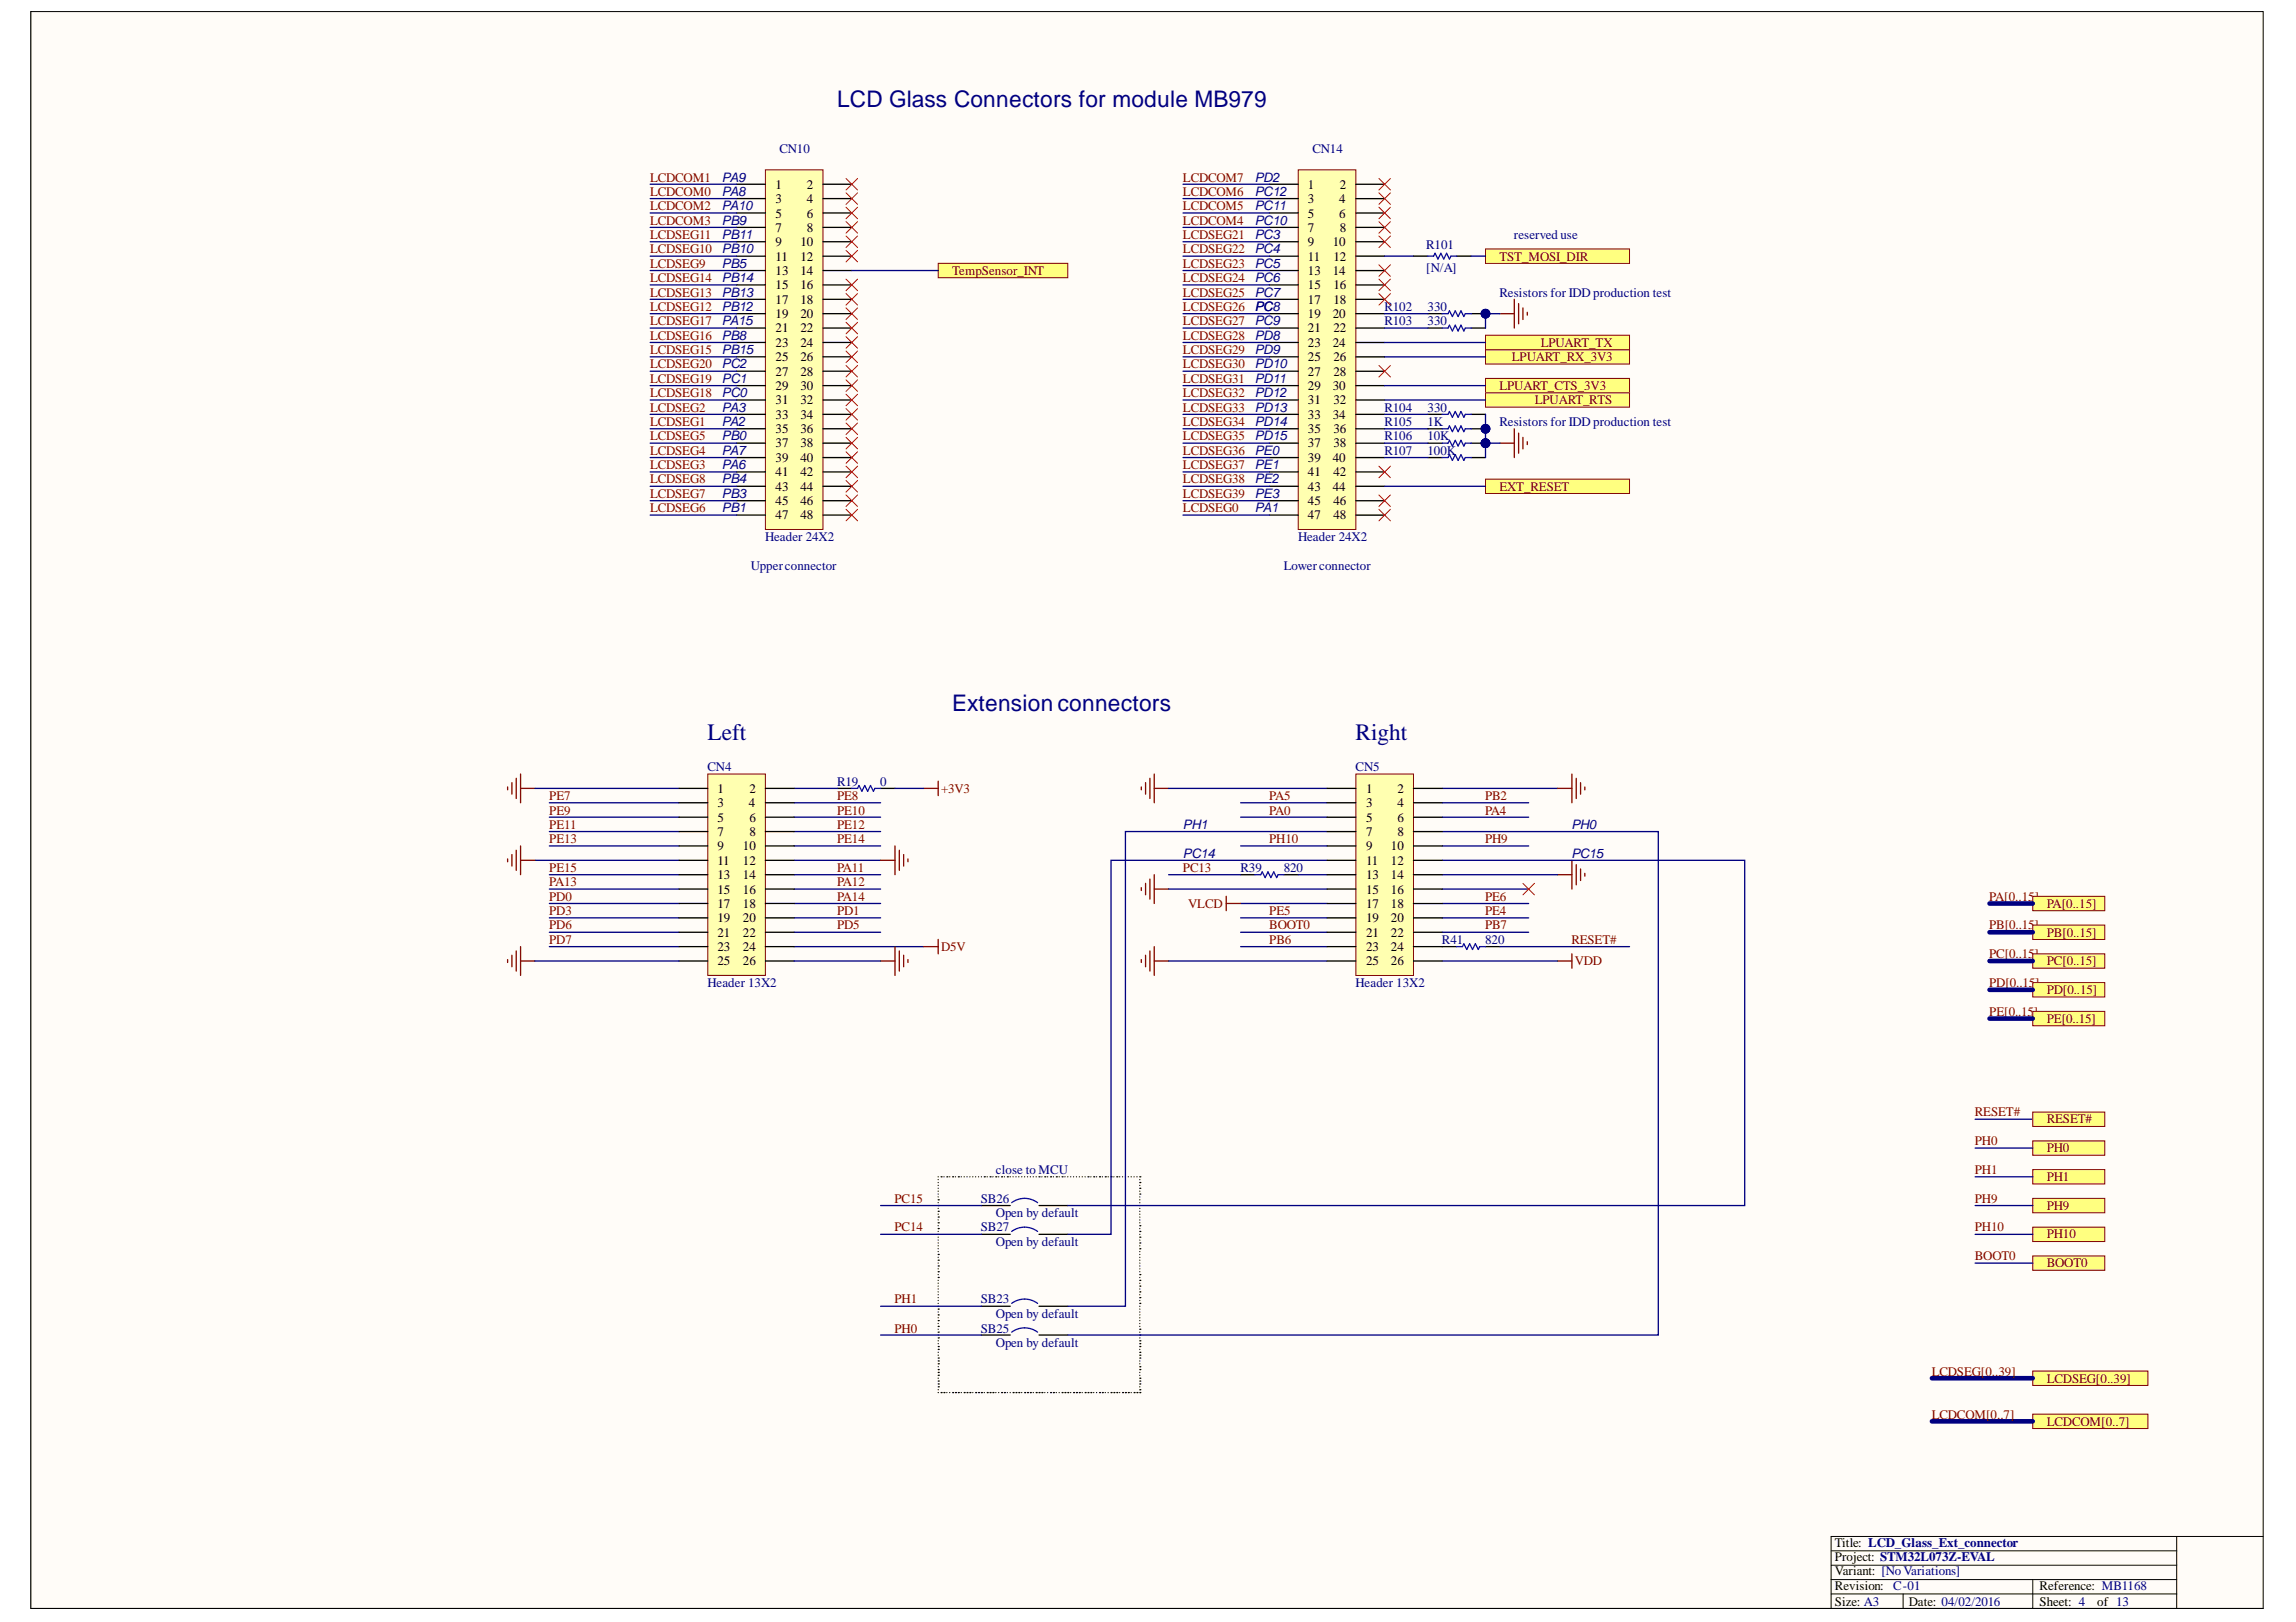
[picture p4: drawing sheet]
<svg xmlns="http://www.w3.org/2000/svg" width="297mm" height="210mm" viewBox="0 0 297 210" stroke-linecap="round" stroke-linejoin="round" font-family="sans-serif">
<defs><g id="words">
<g font-size="3" fill="#000080">
<text x="108.3" y="13.9">LCD Glass Connectors for module MB979</text>
<text x="91.5" y="95.8">Left</text>
<text x="123.2" y="92.1">Extension connectors</text>
<text x="175.4" y="95.8">Right</text>
</g>
<g font-size="1.7" fill="#800000">
<text x="84.1" y="23.5">LCDCOM1</text>
<text x="153" y="23.5">LCDCOM7</text>
<text x="84.1" y="25.4">LCDCOM0</text>
<text x="84.1" y="27.2">LCDCOM2</text>
<text x="84.1" y="29.1">LCDCOM3</text>
<text x="153" y="25.4">LCDCOM6</text>
<text x="153" y="27.2">LCDCOM5</text>
<text x="153" y="29.1">LCDCOM4</text>
<text x="84.1" y="30.9">LCDSEG11</text>
<text x="84.1" y="32.8">LCDSEG10</text>
<text x="84.1" y="34.7">LCDSEG9</text>
<text x="123.2" y="35.6">TempSensor_INT</text>
<text x="153" y="30.9">LCDSEG21</text>
<text x="153" y="32.8">LCDSEG22</text>
<text x="153" y="34.7">LCDSEG23</text>
<text x="194" y="33.7">TST_MOSI_DIR</text>
<text x="84.1" y="36.5">LCDSEG14</text>
<text x="84.1" y="38.4">LCDSEG13</text>
<text x="84.1" y="40.2">LCDSEG12</text>
<text x="153" y="36.5">LCDSEG24</text>
<text x="153" y="38.4">LCDSEG25</text>
<text x="153" y="40.2">LCDSEG26</text>
<text x="84.1" y="42.1">LCDSEG17</text>
<text x="84.1" y="44">LCDSEG16</text>
<text x="84.1" y="45.8">LCDSEG15</text>
<text x="84.1" y="47.7">LCDSEG20</text>
<text x="153" y="42.1">LCDSEG27</text>
<text x="153" y="44">LCDSEG28</text>
<text x="153" y="45.8">LCDSEG29</text>
<text x="153" y="47.7">LCDSEG30</text>
<text x="195.6" y="46.7">LPUART_RX_3V3</text>
<text x="199.3" y="44.9">LPUART_TX</text>
<text x="84.1" y="49.5">LCDSEG19</text>
<text x="84.1" y="51.4">LCDSEG18</text>
<text x="84.1" y="53.3">LCDSEG2</text>
<text x="153" y="49.5">LCDSEG31</text>
<text x="153" y="51.4">LCDSEG32</text>
<text x="153" y="53.3">LCDSEG33</text>
<text x="194" y="50.5">LPUART_CTS_3V3</text>
<text x="198.6" y="52.3">LPUART_RTS</text>
<text x="84.1" y="55.1">LCDSEG1</text>
<text x="84.1" y="57">LCDSEG5</text>
<text x="84.1" y="58.8">LCDSEG4</text>
<text x="153" y="55.1">LCDSEG34</text>
<text x="153" y="57">LCDSEG35</text>
<text x="153" y="58.8">LCDSEG36</text>
<text x="84.1" y="60.7">LCDSEG3</text>
<text x="84.1" y="62.6">LCDSEG8</text>
<text x="84.1" y="64.4">LCDSEG7</text>
<text x="153" y="60.7">LCDSEG37</text>
<text x="153" y="62.6">LCDSEG38</text>
<text x="153" y="64.4">LCDSEG39</text>
<text x="194" y="63.5">EXT_RESET</text>
<text x="84.1" y="66.3">LCDSEG6</text>
<text x="153" y="66.3">LCDSEG0</text>
<text x="71.1" y="103.5">PE7</text>
<text x="71.1" y="105.4">PE9</text>
<text x="71.1" y="107.3">PE11</text>
<text x="108.3" y="103.5">PE8</text>
<text x="108.3" y="105.4">PE10</text>
<text x="108.3" y="107.3">PE12</text>
<text x="121.7" y="102.6">+3V3</text>
<text x="164.2" y="103.5">PA5</text>
<text x="164.2" y="105.4">PA0</text>
<text x="192.1" y="103.5">PB2</text>
<text x="192.1" y="105.4">PA4</text>
<text x="71.1" y="109.1">PE13</text>
<text x="71.1" y="112.8">PE15</text>
<text x="108.3" y="109.1">PE14</text>
<text x="108.3" y="112.8">PA11</text>
<text x="153" y="112.8">PC13</text>
<text x="164.2" y="109.1">PH10</text>
<text x="192.1" y="109.1">PH9</text>
<text x="71.1" y="114.7">PA13</text>
<text x="71.1" y="116.6">PD0</text>
<text x="71.1" y="118.4">PD3</text>
<text x="108.3" y="114.7">PA12</text>
<text x="108.3" y="116.6">PA14</text>
<text x="108.3" y="118.4">PD1</text>
<text x="153.7" y="117.5">VLCD</text>
<text x="164.2" y="118.4">PE5</text>
<text x="192.1" y="116.6">PE6</text>
<text x="192.1" y="118.4">PE4</text>
<text x="257.4" y="116.6">PA[0..15]</text>
<text x="264.8" y="117.5">PA[0..15]</text>
<text x="71.1" y="120.3">PD6</text>
<text x="71.1" y="122.1">PD7</text>
<text x="108.3" y="120.3">PD5</text>
<text x="121.7" y="123.1">D5V</text>
<text x="164.2" y="120.3">BOOT0</text>
<text x="164.2" y="122.1">PB6</text>
<text x="192.1" y="120.3">PB7</text>
<text x="203.3" y="122.1">RESET#</text>
<text x="203.7" y="124.9">VDD</text>
<text x="257.4" y="120.3">PB[0..15]</text>
<text x="257.4" y="124">PC[0..15]</text>
<text x="264.8" y="121.2">PB[0..15]</text>
<text x="264.8" y="124.9">PC[0..15]</text>
<text x="257.4" y="127.7">PD[0..15]</text>
<text x="257.4" y="131.4">PE[0..15]</text>
<text x="264.8" y="128.7">PD[0..15]</text>
<text x="264.8" y="132.4">PE[0..15]</text>
<text x="255.5" y="144.5">RESET#</text>
<text x="255.5" y="148.2">PH0</text>
<text x="264.8" y="145.4">RESET#</text>
<text x="264.8" y="149.1">PH0</text>
<text x="115.7" y="155.6">PC15</text>
<text x="255.5" y="151.9">PH1</text>
<text x="255.5" y="155.6">PH9</text>
<text x="264.8" y="152.8">PH1</text>
<text x="115.7" y="159.3">PC14</text>
<text x="255.5" y="159.3">PH10</text>
<text x="264.8" y="160.3">PH10</text>
<text x="264.8" y="156.5">PH9</text>
<text x="255.5" y="163.1">BOOT0</text>
<text x="264.8" y="164">BOOT0</text>
<text x="115.7" y="168.6">PH1</text>
<text x="115.7" y="172.4">PH0</text>
<text x="249.9" y="178">LCDSEG[0..39]</text>
<text x="264.8" y="178.9">LCDSEG[0..39]</text>
<text x="249.9" y="183.6">LCDCOM[0..7]</text>
<text x="264.8" y="184.5">LCDCOM[0..7]</text>
</g>
<g font-size="1.7" fill="#000080">
<text x="93.4" y="23.5">PA9</text>
<text x="100.8" y="19.8">CN10</text>
<text x="162.4" y="23.5">PD2</text>
<text x="169.8" y="19.8">CN14</text>
<text x="93.4" y="25.4">PA8</text>
<text x="93.4" y="27.2">PA10</text>
<text x="93.4" y="29.1">PB9</text>
<text x="162.4" y="25.4">PC12</text>
<text x="162.4" y="27.2">PC11</text>
<text x="162.4" y="29.1">PC10</text>
<text x="93.4" y="30.9">PB11</text>
<text x="93.4" y="32.8">PB10</text>
<text x="93.4" y="34.7">PB5</text>
<text x="162.4" y="32.8">PC4</text>
<text x="162.4" y="34.7">PC5</text>
<text x="162.4" y="30.9">PC3</text>
<text x="184.5" y="32.2">R101</text>
<text x="184.5" y="35.2">[N/A]</text>
<text x="195.9" y="30.9">reserved use</text>
<text x="93.4" y="36.5">PB14</text>
<text x="93.4" y="38.4">PB13</text>
<text x="93.4" y="40.2">PB12</text>
<text x="162.4" y="36.5">PC6</text>
<text x="162.4" y="38.4">PC7</text>
<text x="162.4" y="40.2">PC8</text>
<text x="179.1" y="40.2">R102</text>
<text x="184.7" y="40.2">330</text>
<text x="194" y="38.4">Resistors for IDD production test</text>
<text x="93.4" y="42.1">PA15</text>
<text x="93.4" y="44">PB8</text>
<text x="93.4" y="45.8">PB15</text>
<text x="93.4" y="47.7">PC2</text>
<text x="162.4" y="47.7">PD10</text>
<text x="162.4" y="45.8">PD9</text>
<text x="162.4" y="44">PD8</text>
<text x="162.4" y="42.1">PC9</text>
<text x="179.1" y="42.1">R103</text>
<text x="184.7" y="42.1">330</text>
<text x="93.4" y="53.3">PA3</text>
<text x="93.4" y="49.5">PC1</text>
<text x="93.4" y="51.4">PC0</text>
<text x="162.4" y="49.5">PD11</text>
<text x="162.4" y="51.4">PD12</text>
<text x="162.4" y="53.3">PD13</text>
<text x="179.1" y="53.3">R104</text>
<text x="184.7" y="53.3">330</text>
<text x="93.4" y="55.1">PA2</text>
<text x="93.4" y="58.8">PA7</text>
<text x="93.4" y="57">PB0</text>
<text x="162.4" y="55.1">PD14</text>
<text x="162.4" y="57">PD15</text>
<text x="162.4" y="58.8">PE0</text>
<text x="179.1" y="57">R106</text>
<text x="179.1" y="58.8">R107</text>
<text x="179.1" y="55.1">R105</text>
<text x="184.7" y="57">10K</text>
<text x="184.7" y="58.8">100K</text>
<text x="184.7" y="55.1">1K</text>
<text x="194" y="55.1">Resistors for IDD production test</text>
<text x="93.4" y="60.7">PA6</text>
<text x="93.4" y="62.6">PB4</text>
<text x="93.4" y="64.4">PB3</text>
<text x="162.4" y="60.7">PE1</text>
<text x="162.4" y="62.6">PE2</text>
<text x="162.4" y="64.4">PE3</text>
<text x="93.4" y="66.3">PB1</text>
<text x="99" y="70">Header 24X2</text>
<text x="162.4" y="66.3">PA1</text>
<text x="167.9" y="70">Header 24X2</text>
<text x="97.1" y="73.7">Upperconnector</text>
<text x="166.1" y="73.7">Lowerconnector</text>
<text x="91.5" y="99.8">CN4</text>
<text x="108.3" y="101.7">R19</text>
<text x="113.9" y="101.7">0</text>
<text x="175.4" y="99.8">CN5</text>
<text x="153" y="107.3">PH1</text>
<text x="203.3" y="107.3">PH0</text>
<text x="153" y="111">PC14</text>
<text x="160.5" y="112.8">R39</text>
<text x="166.1" y="112.8">820</text>
<text x="203.3" y="111">PC15</text>
<text x="186.5" y="122.1">R41</text>
<text x="192.1" y="122.1">820</text>
<text x="91.5" y="127.7">Header 13X2</text>
<text x="175.4" y="127.7">Header 13X2</text>
<text x="126.9" y="155.6">SB26</text>
<text x="128.8" y="151.9">close to MCU</text>
<text x="126.9" y="159.3">SB27</text>
<text x="128.8" y="161.2">Open by default</text>
<text x="128.8" y="157.5">Open by default</text>
<text x="126.9" y="168.6">SB23</text>
<text x="126.9" y="172.4">SB25</text>
<text x="128.8" y="170.6">Open by default</text>
<text x="128.8" y="174.3">Open by default</text>
<text x="244.9" y="205.7">C-01</text>
</g>
<g font-size="1.7">
<text x="100.3" y="24.4">1</text>
<text x="100.3" y="26.3">3</text>
<text x="100.3" y="28.1">5</text>
<text x="104.4" y="24.4">2</text>
<text x="104.4" y="26.3">4</text>
<text x="104.4" y="28.1">6</text>
<text x="169.2" y="24.4">1</text>
<text x="169.2" y="26.3">3</text>
<text x="169.2" y="28.1">5</text>
<text x="173.3" y="26.3">4</text>
<text x="173.3" y="28.1">6</text>
<text x="173.3" y="24.4">2</text>
<text x="100.3" y="30">7</text>
<text x="100.3" y="31.9">9</text>
<text x="100.3" y="33.7">11</text>
<text x="100.3" y="35.6">13</text>
<text x="103.6" y="31.9">10</text>
<text x="103.6" y="33.7">12</text>
<text x="103.6" y="35.6">14</text>
<text x="104.4" y="30">8</text>
<text x="169.2" y="30">7</text>
<text x="169.2" y="31.9">9</text>
<text x="169.2" y="33.7">11</text>
<text x="169.2" y="35.6">13</text>
<text x="172.4" y="31.9">10</text>
<text x="172.4" y="35.6">14</text>
<text x="172.5" y="33.7">12</text>
<text x="173.3" y="30">8</text>
<text x="100.3" y="37.4">15</text>
<text x="100.3" y="39.3">17</text>
<text x="100.3" y="41.2">19</text>
<text x="103.6" y="37.4">16</text>
<text x="103.6" y="39.3">18</text>
<text x="103.6" y="41.2">20</text>
<text x="169.2" y="37.4">15</text>
<text x="169.2" y="39.3">17</text>
<text x="169.2" y="41.2">19</text>
<text x="172.4" y="41.2">20</text>
<text x="172.5" y="37.4">16</text>
<text x="172.5" y="39.3">18</text>
<text x="100.3" y="43">21</text>
<text x="100.3" y="44.9">23</text>
<text x="100.3" y="46.7">25</text>
<text x="103.6" y="43">22</text>
<text x="103.6" y="44.9">24</text>
<text x="103.6" y="46.7">26</text>
<text x="169.2" y="43">21</text>
<text x="169.2" y="44.9">23</text>
<text x="169.2" y="46.7">25</text>
<text x="172.4" y="44.9">24</text>
<text x="172.5" y="43">22</text>
<text x="172.5" y="46.7">26</text>
<text x="100.3" y="48.6">27</text>
<text x="100.3" y="50.5">29</text>
<text x="100.3" y="52.3">31</text>
<text x="103.6" y="48.6">28</text>
<text x="103.6" y="50.5">30</text>
<text x="103.6" y="52.3">32</text>
<text x="169.2" y="48.6">27</text>
<text x="169.2" y="50.5">29</text>
<text x="169.2" y="52.3">31</text>
<text x="172.4" y="50.5">30</text>
<text x="172.5" y="48.6">28</text>
<text x="172.5" y="52.3">32</text>
<text x="100.3" y="54.2">33</text>
<text x="100.3" y="56">35</text>
<text x="100.3" y="57.9">37</text>
<text x="100.3" y="59.8">39</text>
<text x="103.6" y="54.2">34</text>
<text x="103.6" y="56">36</text>
<text x="103.6" y="57.9">38</text>
<text x="103.6" y="59.8">40</text>
<text x="169.2" y="54.2">33</text>
<text x="169.2" y="56">35</text>
<text x="169.2" y="57.9">37</text>
<text x="169.2" y="59.8">39</text>
<text x="172.4" y="54.2">34</text>
<text x="172.4" y="59.8">40</text>
<text x="172.5" y="56">36</text>
<text x="172.5" y="57.9">38</text>
<text x="100.3" y="61.6">41</text>
<text x="100.3" y="63.5">43</text>
<text x="100.3" y="65.3">45</text>
<text x="103.6" y="61.6">42</text>
<text x="103.6" y="63.5">44</text>
<text x="103.6" y="65.3">46</text>
<text x="169.2" y="61.6">41</text>
<text x="169.2" y="63.5">43</text>
<text x="169.2" y="65.3">45</text>
<text x="172.4" y="63.5">44</text>
<text x="172.5" y="61.6">42</text>
<text x="172.5" y="65.3">46</text>
<text x="100.3" y="67.2">47</text>
<text x="103.6" y="67.2">48</text>
<text x="169.2" y="67.2">47</text>
<text x="172.5" y="67.2">48</text>
<text x="92.8" y="102.6">1</text>
<text x="92.8" y="104.5">3</text>
<text x="92.8" y="106.3">5</text>
<text x="96.9" y="104.5">4</text>
<text x="97" y="102.6">2</text>
<text x="97" y="106.3">6</text>
<text x="176.7" y="102.6">1</text>
<text x="176.7" y="104.5">3</text>
<text x="176.7" y="106.3">5</text>
<text x="180.8" y="102.6">2</text>
<text x="180.8" y="104.5">4</text>
<text x="180.8" y="106.3">6</text>
<text x="92.8" y="108.2">7</text>
<text x="92.8" y="110.1">9</text>
<text x="92.8" y="111.9">11</text>
<text x="92.8" y="113.8">13</text>
<text x="96.1" y="110.1">10</text>
<text x="96.1" y="111.9">12</text>
<text x="96.1" y="113.8">14</text>
<text x="97" y="108.2">8</text>
<text x="176.7" y="108.2">7</text>
<text x="176.7" y="110.1">9</text>
<text x="176.7" y="111.9">11</text>
<text x="176.7" y="113.8">13</text>
<text x="179.9" y="110.1">10</text>
<text x="179.9" y="111.9">12</text>
<text x="179.9" y="113.8">14</text>
<text x="180.8" y="108.2">8</text>
<text x="92.8" y="115.6">15</text>
<text x="92.8" y="117.5">17</text>
<text x="92.8" y="119.4">19</text>
<text x="96.1" y="115.6">16</text>
<text x="96.1" y="117.5">18</text>
<text x="96.1" y="119.4">20</text>
<text x="176.7" y="115.6">15</text>
<text x="176.7" y="117.5">17</text>
<text x="176.7" y="119.4">19</text>
<text x="179.9" y="115.6">16</text>
<text x="179.9" y="117.5">18</text>
<text x="179.9" y="119.4">20</text>
<text x="92.8" y="121.2">21</text>
<text x="92.8" y="123.1">23</text>
<text x="92.8" y="124.9">25</text>
<text x="96.1" y="121.2">22</text>
<text x="96.1" y="123.1">24</text>
<text x="96.1" y="124.9">26</text>
<text x="176.7" y="121.2">21</text>
<text x="176.7" y="123.1">23</text>
<text x="176.7" y="124.9">25</text>
<text x="179.9" y="121.2">22</text>
<text x="179.9" y="123.1">24</text>
<text x="179.9" y="124.9">26</text>
<text x="237.4" y="200.2">Title: LCD_Glass_Ext_connector</text>
<text x="237.4" y="202">Project: STM32L073Z-EVAL</text>
<text x="237.4" y="203.9">Variant: [NoVariations]</text>
<text x="237.4" y="207.8">Size: A3</text>
<text x="237.4" y="205.7">Revision:</text>
<text x="247" y="207.8">Date: 04/02/2016</text>
<text x="263.9" y="205.7">Reference: MB1168</text>
<text x="263.9" y="207.8">Sheet: 4</text>
<text x="271.3" y="207.8">of 13</text>
</g>
</g></defs>
<path d="M4 1.5h288.8v206.6h-288.8z" fill-rule="evenodd" fill="#fffcf8"/>
<path d="M4 1.5h288.8v206.6h-288.8z" fill="none" stroke="#000" stroke-width=".13"/>
<path d="M4 1.5h288.8v206.6h-288.8z" fill-rule="evenodd" fill="#fffcf8"/>
<path d="M4 1.5h288.8v206.6h-288.8zM281.6 198.8v9.3M292.8 198.8h-55.9v9.3M236.9 200.7h44.7M236.9 202.6h44.7M236.9 206.3h44.7M236.9 204.4h44.7M246.2 206.3v1.8M263 204.4v3.7" fill="none" stroke="#000" stroke-width=".13"/>
<path d="M168 22h7.4v46.5h-7.4z" fill-rule="evenodd" fill="#ffffb0"/>
<path d="M168 22h7.4v46.5h-7.4z" fill="none" stroke="#800000" stroke-width=".13"/>
<g fill="none" stroke="#000" stroke-width=".17">
<path d="M164.2 23.8h3.8M164.2 25.7h3.8M164.2 27.6h3.8M164.2 29.4h3.8M164.2 31.3h3.8M164.2 33.2h3.8M164.2 35h3.8M164.2 36.9h3.8M164.2 38.7h3.8M175.4 23.8h3.7M175.4 25.7h3.7M175.4 27.6h3.7"/>
<path d="M175.4 29.4h3.7M175.4 31.3h3.7M175.4 33.1h3.7M175.4 35h3.7M175.4 36.9h3.7M175.4 38.7h3.7M164.2 40.6h3.8M164.2 42.5h3.8M164.2 44.3h3.8M164.2 46.2h3.8M164.2 48h3.8M164.2 49.9h3.8"/>
<path d="M164.2 51.8h3.8M164.2 53.6h3.8M164.2 55.5h3.8M164.2 57.3h3.8M164.2 59.2h3.8M175.4 40.6h3.7M175.4 42.5h3.7M175.4 44.3h3.7M175.4 46.2h3.7M175.4 48h3.7M175.4 49.9h3.7M175.4 51.8h3.7"/>
<path d="M175.4 53.6h3.7M175.4 55.5h3.7M175.4 57.4h3.7M175.4 59.2h3.7M164.2 61.1h3.8M164.2 62.9h3.8M164.2 64.8h3.8M164.2 66.7h3.8M175.4 61.1h3.7M175.4 62.9h3.7M175.4 64.8h3.7M175.4 66.7h3.7"/>
</g>
<g fill="none" stroke="#000080" stroke-width=".17">
<path d="M153 23.8h11.2M153 35h11.2M153 33.2h11.2M153 31.3h11.2M153 29.4h11.2M153 27.6h11.2M153 25.7h11.2M153 38.7h11.2M153 36.9h11.2M153 46.2h11.2M153 44.3h11.2M153 42.5h11.2"/>
<path d="M153 40.6h11.2M153 57.3h11.2M153 55.5h11.2M153 53.6h11.2M153 51.8h11.2M153 49.9h11.2M153 48h11.2M153 59.2h11.2M153 66.7h11.2M153 64.8h11.2M153 62.9h11.2M153 61.1h11.2"/>
</g>
<path d="M263 177.4h14.9v1.9h-14.9z" fill-rule="evenodd" fill="#ffff80"/>
<path d="M263 177.4h14.9v1.9h-14.9z" fill="none" stroke="#800000" stroke-width=".13"/>
<path d="M249.9 178.4h13.1" fill="none" stroke="#000080" stroke-width=".6"/>
<path d="M263 183h14.9v1.9h-14.9z" fill-rule="evenodd" fill="#ffff80"/>
<path d="M263 183h14.9v1.9h-14.9z" fill="none" stroke="#800000" stroke-width=".13"/>
<path d="M249.9 183.9h13.1" fill="none" stroke="#000080" stroke-width=".6"/>
<path d="M99 22h7.5v46.5h-7.5z" fill-rule="evenodd" fill="#ffffb0"/>
<path d="M99 22h7.5v46.5h-7.5z" fill="none" stroke="#800000" stroke-width=".13"/>
<g fill="none" stroke="#000" stroke-width=".17">
<path d="M95.3 23.8h3.7M95.3 25.7h3.7M95.3 27.6h3.7M95.3 29.4h3.7M95.3 31.3h3.7M95.3 33.2h3.7M95.3 35h3.7M95.3 36.9h3.7M95.3 38.7h3.7M106.5 23.8h3.7M106.5 25.7h3.7M106.5 27.6h3.7"/>
<path d="M106.5 29.4h3.7M106.5 31.3h3.7M106.5 33.2h3.7M106.5 35h3.7M106.5 36.9h3.7M106.5 38.7h3.7M95.3 40.6h3.7M95.3 42.5h3.7M95.3 44.3h3.7M95.3 46.2h3.7M95.3 48h3.7M95.3 49.9h3.7"/>
<path d="M95.3 51.8h3.7M95.3 53.6h3.7M95.3 55.5h3.7M95.3 57.3h3.7M95.3 59.2h3.7M106.5 40.6h3.7M106.5 42.5h3.7M106.5 44.3h3.7M106.5 46.2h3.7M106.5 48h3.7M106.5 49.9h3.7M106.5 51.8h3.7"/>
<path d="M106.5 53.6h3.7M106.5 55.5h3.7M106.5 57.3h3.7M106.5 59.2h3.7M95.3 61.1h3.7M95.3 62.9h3.7M95.3 64.8h3.7M95.3 66.7h3.7M106.5 61.1h3.7M106.5 62.9h3.7M106.5 64.8h3.7M106.5 66.7h3.7"/>
</g>
<g fill="none" stroke="#000080" stroke-width=".17">
<path d="M84.1 23.8h11.2M84.1 25.7h11.2M84.1 27.6h11.2M84.1 29.4h11.2M84.1 31.3h11.2M84.1 33.2h11.2M84.1 35h11.2M84.1 36.9h11.2M84.1 38.7h11.2M84.1 40.6h11.2M84.1 42.5h11.2M84.1 44.3h11.2"/>
<path d="M84.1 46.2h11.2M84.1 48h11.2M84.1 49.9h11.2M84.1 51.8h11.2M84.1 53.6h11.2M84.1 55.5h11.2M84.1 57.3h11.2M84.1 59.2h11.2M84.1 61.1h11.2M84.1 62.9h11.2M84.1 64.8h11.2M84.1 66.7h11.2"/>
</g>
<path d="M192.2 45.3h18.6v1.8h-18.6z" fill-rule="evenodd" fill="#ffff80"/>
<path d="M192.2 45.3h18.6v1.8h-18.6z" fill="none" stroke="#800000" stroke-width=".13"/>
<path d="M192.2 43.4h18.6v1.9h-18.6z" fill-rule="evenodd" fill="#ffff80"/>
<path d="M192.2 43.4h18.6v1.9h-18.6z" fill="none" stroke="#800000" stroke-width=".13"/>
<path d="M179.1 44.3h13.1M179.1 46.2h13.1" fill="none" stroke="#000080" stroke-width=".17"/>
<path d="M192.2 49h18.6v1.8h-18.6z" fill-rule="evenodd" fill="#ffff80"/>
<path d="M192.2 49h18.6v1.8h-18.6z" fill="none" stroke="#800000" stroke-width=".13"/>
<path d="M192.2 50.8h18.6v1.9h-18.6z" fill-rule="evenodd" fill="#ffff80"/>
<path d="M192.2 50.8h18.6v1.9h-18.6z" fill="none" stroke="#800000" stroke-width=".13"/>
<path d="M179.1 49.9h13.1M179.1 51.8h13.1" fill="none" stroke="#000080" stroke-width=".17"/>
<path d="M192.2 32.2h18.6v1.9h-18.6z" fill-rule="evenodd" fill="#ffff80"/>
<path d="M192.2 32.2h18.6v1.9h-18.6z" fill="none" stroke="#800000" stroke-width=".13"/>
<path d="M179.1 33.1h3.8" fill="none" stroke="#000080" stroke-width=".17"/>
<path d="M121.4 34.1h16.7v1.8h-16.7z" fill-rule="evenodd" fill="#ffff80"/>
<path d="M121.4 34.1h16.7v1.8h-16.7z" fill="none" stroke="#800000" stroke-width=".13"/>
<path d="M110.2 35h11.2" fill="none" stroke="#000080" stroke-width=".17"/>
<path d="M192.2 62h18.6v1.9h-18.6z" fill-rule="evenodd" fill="#ffff80"/>
<path d="M192.2 62h18.6v1.9h-18.6z" fill="none" stroke="#800000" stroke-width=".13"/>
<path d="M190.3 33.1h1.9M179.1 62.9h13.1M102.7 103.9h11.2M102.7 107.6h11.2M102.7 111.3h11.2M102.7 113.2h11.2M102.7 115.1h11.2" fill="none" stroke="#000080" stroke-width=".17"/>
<path d="M182.9 33.1h1.8M188.4 33.1h1.9M186.6 122.5h1.8M192.2 122.5h1.8" fill="none" stroke="#000" stroke-width=".17"/>
<path d="M184.7 33.1h.8l.2-.3 .3 .7 .4-.7 .4 .7 .3-.7 .4 .7 .2-.4h.7M188.4 122.5h.8l.2-.4 .4 .8 .3-.8 .4 .8 .4-.8 .4 .8 .1-.4h.8" fill="none" stroke="#00f" stroke-width=".17"/>
<g fill="none" stroke="#800000" stroke-width=".17">
<path d="M65.7 101.8v.4M66.2 101.3v1.5M66.8 100.7v2.6M67.3 100.2v3.7M67.3 102h1.9M119.5 102h1.9M121.4 101.1v1.9M147.7 101.8v.4M148.2 101.3v1.5M148.8 100.7v2.6M149.3 102h1.9M149.3 100.2v3.7"/>
<path d="M201.5 113.2h1.9M203.4 111.3v3.8M203.9 111.9v2.6M204.5 112.5v1.4M205 113v.4M147.7 124.2v.4M148.2 123.6v1.5M148.8 123.1v2.6M149.3 122.5v3.7M149.3 124.4h1.9"/>
</g>
<path d="M263 116h9.3v1.9h-9.3z" fill-rule="evenodd" fill="#ffff80"/>
<path d="M263 116h9.3v1.9h-9.3z" fill="none" stroke="#800000" stroke-width=".13"/>
<path d="M257.4 116.9h5.6" fill="none" stroke="#000080" stroke-width=".6"/>
<path d="M263 119.7h9.3v1.9h-9.3z" fill-rule="evenodd" fill="#ffff80"/>
<path d="M263 119.7h9.3v1.9h-9.3z" fill="none" stroke="#800000" stroke-width=".13"/>
<path d="M257.4 120.6h5.6" fill="none" stroke="#000080" stroke-width=".6"/>
<path d="M263 123.4h9.3v1.9h-9.3z" fill-rule="evenodd" fill="#ffff80"/>
<path d="M263 123.4h9.3v1.9h-9.3z" fill="none" stroke="#800000" stroke-width=".13"/>
<path d="M257.4 124.4h5.6" fill="none" stroke="#000080" stroke-width=".6"/>
<path d="M263 127.2h9.3v1.8h-9.3z" fill-rule="evenodd" fill="#ffff80"/>
<path d="M263 127.2h9.3v1.8h-9.3z" fill="none" stroke="#800000" stroke-width=".13"/>
<path d="M257.4 128.1h5.6" fill="none" stroke="#000080" stroke-width=".6"/>
<path d="M263 130.9h9.3v1.8h-9.3z" fill-rule="evenodd" fill="#ffff80"/>
<path d="M263 130.9h9.3v1.8h-9.3z" fill="none" stroke="#800000" stroke-width=".13"/>
<path d="M257.4 131.8h5.6" fill="none" stroke="#000080" stroke-width=".6"/>
<path d="M255.5 144.8h7.5" fill="none" stroke="#000080" stroke-width=".17"/>
<path d="M263 143.9h9.3v1.9h-9.3z" fill-rule="evenodd" fill="#ffff80"/>
<path d="M263 143.9h9.3v1.9h-9.3z" fill="none" stroke="#800000" stroke-width=".13"/>
<g fill="none" stroke="#000080" stroke-width=".17">
<path d="M69.2 111.3h18.6M69.2 102h18.6M71.1 105.8h16.7M71.1 107.6h16.7M71.1 109.5h16.7M71.1 113.2h16.7M71.1 115.1h16.7M71.1 116.9h16.7M71.1 103.9h16.7M71.1 118.8h16.7M102.7 105.8h11.2M102.7 109.5h11.2"/>
<path d="M102.7 116.9h11.2M102.7 118.8h11.2M115.8 102h3.7M151.2 115.1h20.5M151.2 102h20.5M160.5 105.8h11.2M160.5 109.5h11.2M160.5 116.9h11.2M160.5 103.9h11.2M160.5 118.8h11.2M171.7 107.6h-26.1v61.4h-7.5M186.6 107.6h27.9v65.2h-76.4"/>
<path d="M186.6 105.8h11.2M186.6 109.5h11.2M186.6 113.2h14.9M186.6 115.1h11.2M186.6 116.9h11.2M186.6 118.8h11.2M186.6 103.9h11.2M71.1 120.6h16.7M71.1 122.5h16.7M102.7 120.6h11.2M102.7 122.5h16.8M151.2 124.4h20.5"/>
<path d="M160.5 120.6h11.2M160.5 122.5h11.2M186.6 120.6h11.2M186.6 124.4h14.9M194 122.5h16.8M113.9 156h13.1M113.9 169h13.1M113.9 172.8h13.1"/>
</g>
<g fill="none" stroke="#000" stroke-width=".17">
<path d="M108.3 102h1.9M113.9 102h1.9M121.4 159h.1M121.4 158.2h.1M121.4 157.5h.1M121.4 156.8h.1M121.4 156h.1M121.4 155.3h.1M121.4 152.3h.1M121.4 152.7h.1M121.4 153h.1M121.4 153.4h.1"/>
<path d="M121.4 153.8h.1M121.4 154.1h.1M121.4 154.5h.1M121.4 154.9h.1M121.4 155.6h.1M121.4 156.4h.1M121.4 157.1h.1M121.4 157.9h.1M121.4 158.6h.1M121.4 159.4h.1M121.4 159.7h.1M121.8 152.3h.1"/>
<path d="M122.1 152.3h.1M122.5 152.3h.1M122.9 152.3h.1M123.2 152.3h.1M123.6 152.3h.1M124 152.3h.1M124.4 152.3h.1M124.7 152.3h.1M125.1 152.3h.1M125.5 152.3h.1M125.8 152.3h.1M126.2 152.3h.1"/>
<path d="M126.6 152.3h.1M127 152.3h.1M127 159.7h3.7M127 156h3.7M127.3 152.3h.1M127.7 152.3h.1M128.1 152.3h.1M128.5 152.3h.1M128.8 152.3h.1M129.2 152.3h.1M129.6 152.3h.1M129.9 152.3h.1"/>
<path d="M130.3 152.3h.1M130.7 152.3h.1M131.1 152.3h.1M131.4 152.3h.1M131.8 152.3h.1M132.2 152.3h.1M132.6 152.3h.1M132.9 152.3h.1M133.3 152.3h.1M133.7 152.3h.1M134 152.3h.1M134.4 152.3h.1"/>
<path d="M134.4 159.7h3.7M134.4 156h3.7M134.8 152.3h.1M135.2 152.3h.1M135.5 152.3h.1M135.9 152.3h.1M136.3 152.3h.1M136.7 152.3h.1M137 152.3h.1M137.4 152.3h.1M137.8 152.3h.1M138.1 152.3h.1"/>
<path d="M138.5 152.3h.1M138.9 152.3h.1M139.3 152.3h.1M139.6 152.3h.1M140 152.3h.1M140.4 152.3h.1M140.8 152.3h.1M141.1 152.3h.1M141.5 152.3h.1M141.9 152.3h.1M142.2 152.3h.1M142.6 152.3h.1"/>
<path d="M143 152.3h.1M143.4 152.3h.1M143.7 152.3h.1M144.1 152.3h.1M144.5 152.3h.1M144.9 152.3h.1M145.2 152.3h.1M145.6 152.3h.1M146 152.3h.1M146.3 152.3h.1M146.7 152.3h.1M147.1 152.3h.1"/>
<path d="M147.5 152.3h.1M147.5 153h.1M147.5 153.8h.1M147.5 154.5h.1M147.5 158.6h.1M147.5 159.4h.1M147.5 152.7h.1M147.5 153.4h.1M147.5 154.1v.1M147.5 154.9h.1M147.5 155.3h.1M147.5 155.6h.1"/>
<path d="M147.5 156h.1M147.5 156.4h.1M147.5 156.8h.1M147.5 157.1h.1M147.5 157.5h.1M147.5 157.9h.1M147.5 158.2h.1M147.5 159h.1M147.5 159.7h.1M121.4 172.4h.1M121.4 171.6h.1M121.4 170.9h.1"/>
<path d="M121.4 170.2h.1M121.4 169.4h.1M121.4 165.3h.1M121.4 164.6h.1M121.4 163.8h.1M121.4 163.1h.1M121.4 162.3h.1M121.4 160.1h.1M121.4 160.5h.1M121.4 160.8v.1M121.4 161.2h.1M121.4 161.6h.1"/>
<path d="M121.4 162h.1M121.4 162.7h.1M121.4 163.5h.1M121.4 164.2h.1M121.4 164.9h.1M121.4 165.7h.1M121.4 166.1h.1M121.4 166.4h.1M121.4 166.8h.1M121.4 167.2h.1M121.4 167.5v.1M121.4 167.9h.1"/>
<path d="M121.4 168.3h.1M121.4 168.7h.1M121.4 169h.1M121.4 169.8h.1M121.4 170.5h.1M121.4 171.3h.1M121.4 172h.1M121.4 172.8h.1M121.4 179.5h.1M121.4 179.1h.1M121.4 178.7h.1M121.4 178h.1"/>
<path d="M121.4 177.6h.1M121.4 177.2h.1M121.4 176.5h.1M121.4 176.1h.1M121.4 175.7h.1M121.4 174.6h.1M121.4 174.3h.1M121.4 173.1h.1M121.4 173.5h.1M121.4 173.9h.1M121.4 175h.1M121.4 175.4h.1"/>
<path d="M121.4 176.9h.1M121.4 178.3v.1M121.4 179.8h.1M127 169h3.7M127 172.8h3.7M134.4 169h3.7M134.4 172.8h3.7M147.5 160.1h.1M147.5 160.9h.1M147.5 161.6h.1M147.5 164.9h.1M147.5 165.7h.1"/>
<path d="M147.5 166.4h.1M147.5 167.2h.1M147.5 167.9h.1M147.5 168.7h.1M147.5 172h.1M147.5 172.8h.1M147.5 173.5h.1M147.5 173.9h.1M147.5 174.3h.1M147.5 175h.1M147.5 175.4h.1M147.5 175.7h.1"/>
<path d="M147.5 176.9h.1M147.5 177.2h.1M147.5 178.4h.1M147.5 178.7h.1M147.5 179.1h.1M147.5 179.8h.1M147.5 160.5h.1M147.5 161.2h.1M147.5 162h.1M147.5 162.3h.1M147.5 162.7h.1M147.5 163.1h.1"/>
<path d="M147.5 163.5h.1M147.5 163.8h.1M147.5 164.2h.1M147.5 164.6h.1M147.5 165.3h.1M147.5 166.1h.1M147.5 166.8h.1M147.5 167.6h.1M147.5 168.3h.1M147.5 169h.1M147.5 169.4h.1M147.5 169.8h.1"/>
<path d="M147.5 170.2h.1M147.5 170.5h.1M147.5 170.9h.1M147.5 171.3h.1M147.5 171.6v.1M147.5 172.4h.1M147.5 173.1h.1M147.5 174.6h.1M147.5 176.1h.1M147.5 176.5h.1M147.5 177.6h.1M147.5 178h.1"/>
<path d="M147.5 179.5h.1M121.4 180.2h.1M121.8 180.2h.1M122.1 180.2h.1M122.5 180.2h.1M122.9 180.2h.1M123.2 180.2h.1M123.6 180.2h.1M124 180.2h.1M124.4 180.2h.1M124.7 180.2h.1M125.1 180.2h.1"/>
<path d="M125.5 180.2h.1M125.8 180.2h.1M126.2 180.2h.1M126.6 180.2h.1M127 180.2h.1M127.3 180.2h.1M127.7 180.2h.1M128.1 180.2h.1M128.5 180.2h.1M128.8 180.2h.1M129.2 180.2h.1M129.6 180.2h.1"/>
<path d="M129.9 180.2h.1M130.3 180.2h.1M130.7 180.2h.1M131.1 180.2h.1M131.4 180.2h.1M131.8 180.2h.1M132.2 180.2h.1M132.6 180.2h.1M132.9 180.2h.1M133.3 180.2h.1M133.7 180.2h.1M134.1 180.2h.1"/>
<path d="M134.4 180.2h.1M134.8 180.2h.1M135.2 180.2h.1M135.5 180.2h.1M135.9 180.2h.1M136.3 180.2h.1M136.7 180.2h.1M137 180.2h.1M137.4 180.2h.1M137.8 180.2h.1M138.1 180.2h.1M138.5 180.2h.1"/>
<path d="M138.9 180.2h.1M139.3 180.2h.1M139.6 180.2h.1M140 180.2h.1M140.4 180.2h.1M140.8 180.2h.1M141.1 180.2h.1M141.5 180.2h.1M141.9 180.2h.1M142.2 180.2h.1M142.6 180.2h.1M143 180.2h.1"/>
<path d="M143.4 180.2h.1M143.7 180.2h.1M144.1 180.2h.1M144.5 180.2h.1M144.8 180.2h.1M145.2 180.2h.1M145.6 180.2h.1M146 180.2h.1M146.3 180.2h.1M146.7 180.2h.1M147.1 180.2h.1M147.5 180.2h.1"/>
</g>
<path d="M110.2 102h.7l.2-.3 .4 .7 .4-.7 .4 .7 .3-.7 .4 .7 .2-.4h.7M130.9 159.4a2.8 2.8 0 0 1 3.3 0M130.9 155.6a2.8 2.8 0 0 1 3.3 0M130.9 168.7a2.8 2.8 0 0 1 3.3 0M130.9 172.4a2.82 2.82 0 0 1 3.3 0" fill="none" stroke="#00f" stroke-width=".17"/>
<g fill="none" stroke="#800000" stroke-width=".17">
<path d="M65.7 111.2v.3M66.2 110.6v1.5M66.8 110v2.6M67.3 109.5v3.7M67.3 111.3h1.9M113.9 111.3h1.9M115.8 109.5v3.7M116.3 110v2.6M116.9 110.6v1.5M117.5 111.2v.3M147.7 114.9v.3M148.2 114.3v1.5"/>
<path d="M148.8 113.8v2.6M149.3 113.2v3.7M149.3 115.1h1.9M119.5 122.5h1.9M121.4 121.6v1.8M201.5 124.4h1.9M203.4 123.4v1.9"/>
</g>
<path d="M263 151.4h9.3v1.8h-9.3z" fill-rule="evenodd" fill="#ffff80"/>
<path d="M263 151.4h9.3v1.8h-9.3z" fill="none" stroke="#800000" stroke-width=".13"/>
<path d="M263 147.6h9.3v1.9h-9.3z" fill-rule="evenodd" fill="#ffff80"/>
<path d="M263 147.6h9.3v1.9h-9.3z" fill="none" stroke="#800000" stroke-width=".13"/>
<path d="M102.7 102h5.6M186.6 102h14.9M255.5 148.6h7.5M255.5 152.3h7.5" fill="none" stroke="#000080" stroke-width=".17"/>
<path d="M263 162.5h9.3v1.9h-9.3z" fill-rule="evenodd" fill="#ffff80"/>
<path d="M263 162.5h9.3v1.9h-9.3z" fill="none" stroke="#800000" stroke-width=".13"/>
<path d="M151.2 113.2h9.3M168 113.2h3.7M171.7 111.3h-28v48.4h-5.6M186.6 111.3h39.1v44.7h-87.6M113.9 159.7h13.1M255.5 163.5h7.5" fill="none" stroke="#000080" stroke-width=".17"/>
<path d="M160.5 113.2h1.9M166.1 113.2h1.9" fill="none" stroke="#000" stroke-width=".17"/>
<path d="M162.4 113.2h.7l.2-.4 .4 .8 .3-.8 .4 .8 .4-.8 .4 .8 .1-.4h.8" fill="none" stroke="#00f" stroke-width=".17"/>
<path d="M201.5 102h1.9M203.4 100.2v3.7M203.9 100.7v2.6M204.5 101.3v1.5M205 101.8v.4" fill="none" stroke="#800000" stroke-width=".17"/>
<path d="M263 158.8h9.3v1.9h-9.3z" fill-rule="evenodd" fill="#ffff80"/>
<path d="M263 158.8h9.3v1.9h-9.3z" fill="none" stroke="#800000" stroke-width=".13"/>
<path d="M263 155.1h9.3v1.8h-9.3z" fill-rule="evenodd" fill="#ffff80"/>
<path d="M263 155.1h9.3v1.8h-9.3z" fill="none" stroke="#800000" stroke-width=".13"/>
<path d="M255.5 156h7.5M255.5 159.7h7.5" fill="none" stroke="#000080" stroke-width=".17"/>
<path d="M194 57.4h1.9M195.9 55.5v3.7M196.5 56.1v2.6M197 56.6v1.5M197.6 57.2v.3M158.6 116v1.8M158.6 116.9h1.9" fill="none" stroke="#800000" stroke-width=".17"/>
<path d="M184.7 53.6h1.9M190.3 53.6h1.9" fill="none" stroke="#000" stroke-width=".17"/>
<path d="M186.6 53.6h.7l.2-.3 .4 .7 .4-.7 .3 .7 .4-.7 .4 .7 .2-.4h.7" fill="none" stroke="#00f" stroke-width=".17"/>
<circle cx="192.2" cy="57.4" r=".56" fill="#000080"/>
<circle cx="192.2" cy="57.4" r=".56" fill="none" stroke="#000080" stroke-width=".13"/>
<path d="M184.7 57.4h1.9M190.3 57.4h1.9" fill="none" stroke="#000" stroke-width=".17"/>
<circle cx="192.2" cy="57.4" r=".56" fill="#000080"/>
<circle cx="192.2" cy="57.4" r=".56" fill="none" stroke="#000080" stroke-width=".13"/>
<path d="M186.6 57.4h.7l.2-.4 .4 .7 .4-.7 .3 .7 .4-.7 .4 .7 .2-.3h.7M186.6 59.2h.7l.2-.4 .4 .8 .4-.8 .3 .8 .4-.8 .4 .8 .2-.4h.7" fill="none" stroke="#00f" stroke-width=".17"/>
<path d="M184.7 59.2h1.9M190.3 59.2h1.9" fill="none" stroke="#000" stroke-width=".17"/>
<path d="M192.2 53.6v3.8h1.8" fill="none" stroke="#000080" stroke-width=".17"/>
<circle cx="192.2" cy="57.4" r=".56" fill="#000080"/>
<circle cx="192.2" cy="57.4" r=".56" fill="none" stroke="#000080" stroke-width=".13"/>
<circle cx="192.2" cy="55.5" r=".56" fill="#000080"/>
<circle cx="192.2" cy="55.5" r=".56" fill="none" stroke="#000080" stroke-width=".13"/>
<path d="M192.2 57.4v1.8" fill="none" stroke="#000080" stroke-width=".17"/>
<circle cx="192.2" cy="57.4" r=".56" fill="#000080"/>
<circle cx="192.2" cy="57.4" r=".56" fill="none" stroke="#000080" stroke-width=".13"/>
<path d="M179.1 53.6h5.6M179.1 55.5h5.6M179.1 57.4h5.6M179.1 59.2h5.6" fill="none" stroke="#000080" stroke-width=".17"/>
<path d="M175.4 100.2h7.5v26h-7.5z" fill-rule="evenodd" fill="#ffffb0"/>
<path d="M175.4 100.2h7.5v26h-7.5z" fill="none" stroke="#800000" stroke-width=".13"/>
<g fill="none" stroke="#000" stroke-width=".17">
<path d="M171.7 102h3.7M171.7 103.9h3.7M171.7 105.8h3.7M171.7 107.6h3.7M171.7 109.5h3.7M171.7 111.3h3.7M171.7 113.2h3.7M171.7 115.1h3.7M171.7 116.9h3.7M171.7 118.8h3.7M182.9 102h3.7M182.9 103.9h3.7"/>
<path d="M182.9 105.8h3.7M182.9 107.6h3.7M182.9 109.5h3.7M182.9 111.3h3.7M182.9 113.2h3.7M182.9 115.1h3.7M182.9 116.9h3.7M182.9 118.8h3.7M171.7 120.6h3.7M171.7 122.5h3.7M171.7 124.4h3.7M182.9 120.6h3.7"/>
<path d="M182.9 122.5h3.7M182.9 124.4h3.7"/>
</g>
<path d="M91.6 100.2h7.4v26h-7.4z" fill-rule="evenodd" fill="#ffffb0"/>
<path d="M91.6 100.2h7.4v26h-7.4z" fill="none" stroke="#800000" stroke-width=".13"/>
<g fill="none" stroke="#000" stroke-width=".17">
<path d="M184.7 42.5h1.9M190.3 42.5h1.9M87.8 102h3.8M87.8 103.9h3.8M87.8 105.8h3.8M87.8 107.6h3.8M87.8 109.5h3.8M87.8 111.3h3.8M87.8 113.2h3.8M87.8 115.1h3.8M87.8 116.9h3.8M87.8 118.8h3.8"/>
<path d="M99 102h3.7M99 103.9h3.7M99 105.8h3.7M99 107.6h3.7M99 109.5h3.7M99 111.3h3.7M99 113.2h3.7M99 115.1h3.7M99 116.9h3.7M99 118.8h3.7M87.8 120.6h3.8M87.8 122.5h3.8"/>
<path d="M87.8 124.4h3.8M99 120.6h3.7M99 122.5h3.7M99 124.4h3.7"/>
</g>
<path d="M65.7 124.2v.4M66.2 123.6v1.5M66.8 123.1v2.6M67.3 124.4h1.9M67.3 122.5v3.7M113.9 124.4h1.9M115.8 122.5v3.7M116.3 123.1v2.6M116.9 123.6v1.5M117.5 124.2v.4" fill="none" stroke="#800000" stroke-width=".17"/>
<path d="M69.2 124.4h18.6M102.7 124.4h11.2" fill="none" stroke="#000080" stroke-width=".17"/>
<path d="M186.6 42.5h.7l.2-.4 .4 .7 .4-.7 .3 .7 .4-.7 .4 .7 .2-.3h.7" fill="none" stroke="#00f" stroke-width=".17"/>
<circle cx="192.2" cy="40.6" r=".56" fill="#000080"/>
<circle cx="192.2" cy="40.6" r=".56" fill="none" stroke="#000080" stroke-width=".13"/>
<path d="M184.7 40.6h1.9M190.3 40.6h1.9" fill="none" stroke="#000" stroke-width=".17"/>
<circle cx="192.2" cy="40.6" r=".56" fill="#000080"/>
<circle cx="192.2" cy="40.6" r=".56" fill="none" stroke="#000080" stroke-width=".13"/>
<path d="M186.6 40.6h.7l.2-.4 .4 .8 .4-.8 .3 .8 .4-.8 .4 .8 .2-.4h.7" fill="none" stroke="#00f" stroke-width=".17"/>
<path d="M179.1 40.6h5.6M179.1 42.5h5.6M194 40.6h-1.8v1.9" fill="none" stroke="#000080" stroke-width=".17"/>
<path d="M195.9 38.7v3.8M196.5 39.3v2.6M197 39.9v1.4M194 40.6h1.9M197.6 40.4v.4" fill="none" stroke="#800000" stroke-width=".17"/>
<circle cx="192.2" cy="40.6" r=".56" fill="#000080"/>
<circle cx="192.2" cy="40.6" r=".56" fill="none" stroke="#000080" stroke-width=".13"/>
<circle cx="192.2" cy="55.5" r=".56" fill="#000080"/>
<circle cx="192.2" cy="55.5" r=".56" fill="none" stroke="#000080" stroke-width=".13"/>
<path d="M190.3 55.5h1.9" fill="none" stroke="#000" stroke-width=".17"/>
<circle cx="192.2" cy="55.5" r=".56" fill="#000080"/>
<circle cx="192.2" cy="55.5" r=".56" fill="none" stroke="#000080" stroke-width=".13"/>
<path d="M184.7 55.5h1.9" fill="none" stroke="#000" stroke-width=".17"/>
<path d="M186.6 55.5h.7l.2-.4 .4 .8 .4-.8 .3 .8 .4-.8 .4 .8 .2-.4h.7" fill="none" stroke="#00f" stroke-width=".17"/>
<g fill="none" stroke="#f00" stroke-width=".13">
<path d="M109.5 23.1l1.4 1.5M109.5 25l1.4 1.4M109.5 26.8l1.4 1.5M109.5 28.7l1.4 1.5M109.5 30.5l1.4 1.5M109.5 32.4l1.4 1.5M109.5 36.1l1.4 1.5M109.5 38l1.4 1.5M109.5 39.8l1.4 1.5M110.9 23.1l-1.4 1.5M110.9 25l-1.4 1.4M110.9 26.8l-1.4 1.5"/>
<path d="M110.9 28.7l-1.4 1.5M110.9 30.5l-1.4 1.5M110.9 32.4l-1.4 1.5M110.9 36.1l-1.4 1.5M110.9 38l-1.4 1.5M110.9 39.8l-1.4 1.5M178.4 23.1l1.5 1.5M178.4 25l1.5 1.4M178.4 26.8l1.5 1.5M178.4 28.7l1.5 1.5M178.4 30.5l1.5 1.5M178.4 34.3l1.5 1.5"/>
<path d="M178.4 36.1l1.5 1.5M178.4 38l1.5 1.5M179.9 23.1l-1.5 1.5M179.9 25l-1.5 1.4M179.9 26.8l-1.5 1.5M179.9 28.7l-1.5 1.5M179.9 30.5l-1.5 1.5M179.9 34.3l-1.5 1.5M179.9 36.1l-1.5 1.5M179.9 38l-1.5 1.5M109.5 41.7l1.4 1.5M109.5 43.6l1.4 1.5"/>
<path d="M109.5 45.4l1.4 1.5M109.5 47.3l1.4 1.5M109.5 49.2l1.4 1.4M109.5 51l1.4 1.5M109.5 52.9l1.4 1.5M109.5 54.7l1.4 1.5M109.5 56.6l1.4 1.5M109.5 58.5l1.4 1.5M110.9 41.7l-1.4 1.5M110.9 43.6l-1.4 1.5M110.9 45.4l-1.4 1.5M110.9 47.3l-1.4 1.5"/>
<path d="M110.9 49.2l-1.4 1.4M110.9 51l-1.4 1.5M110.9 52.9l-1.4 1.5M110.9 54.7l-1.4 1.5M110.9 56.6l-1.4 1.5M110.9 58.5l-1.4 1.5M178.4 47.3l1.5 1.5M179.9 47.3l-1.5 1.5M109.5 60.3l1.4 1.5M109.5 62.2l1.4 1.5M109.5 64.1l1.4 1.4M109.5 65.9l1.4 1.5"/>
<path d="M110.9 60.3l-1.4 1.5M110.9 62.2l-1.4 1.5M110.9 64.1l-1.4 1.4M110.9 65.9l-1.4 1.5M178.4 60.3l1.5 1.5M178.4 64.1l1.5 1.4M178.4 65.9l1.5 1.5M179.9 60.3l-1.5 1.5M179.9 64.1l-1.5 1.4M179.9 65.9l-1.5 1.5M197 114.3l1.5 1.5M198.5 114.3l-1.5 1.5"/>
</g>
<use href="#words"/>
</svg>
